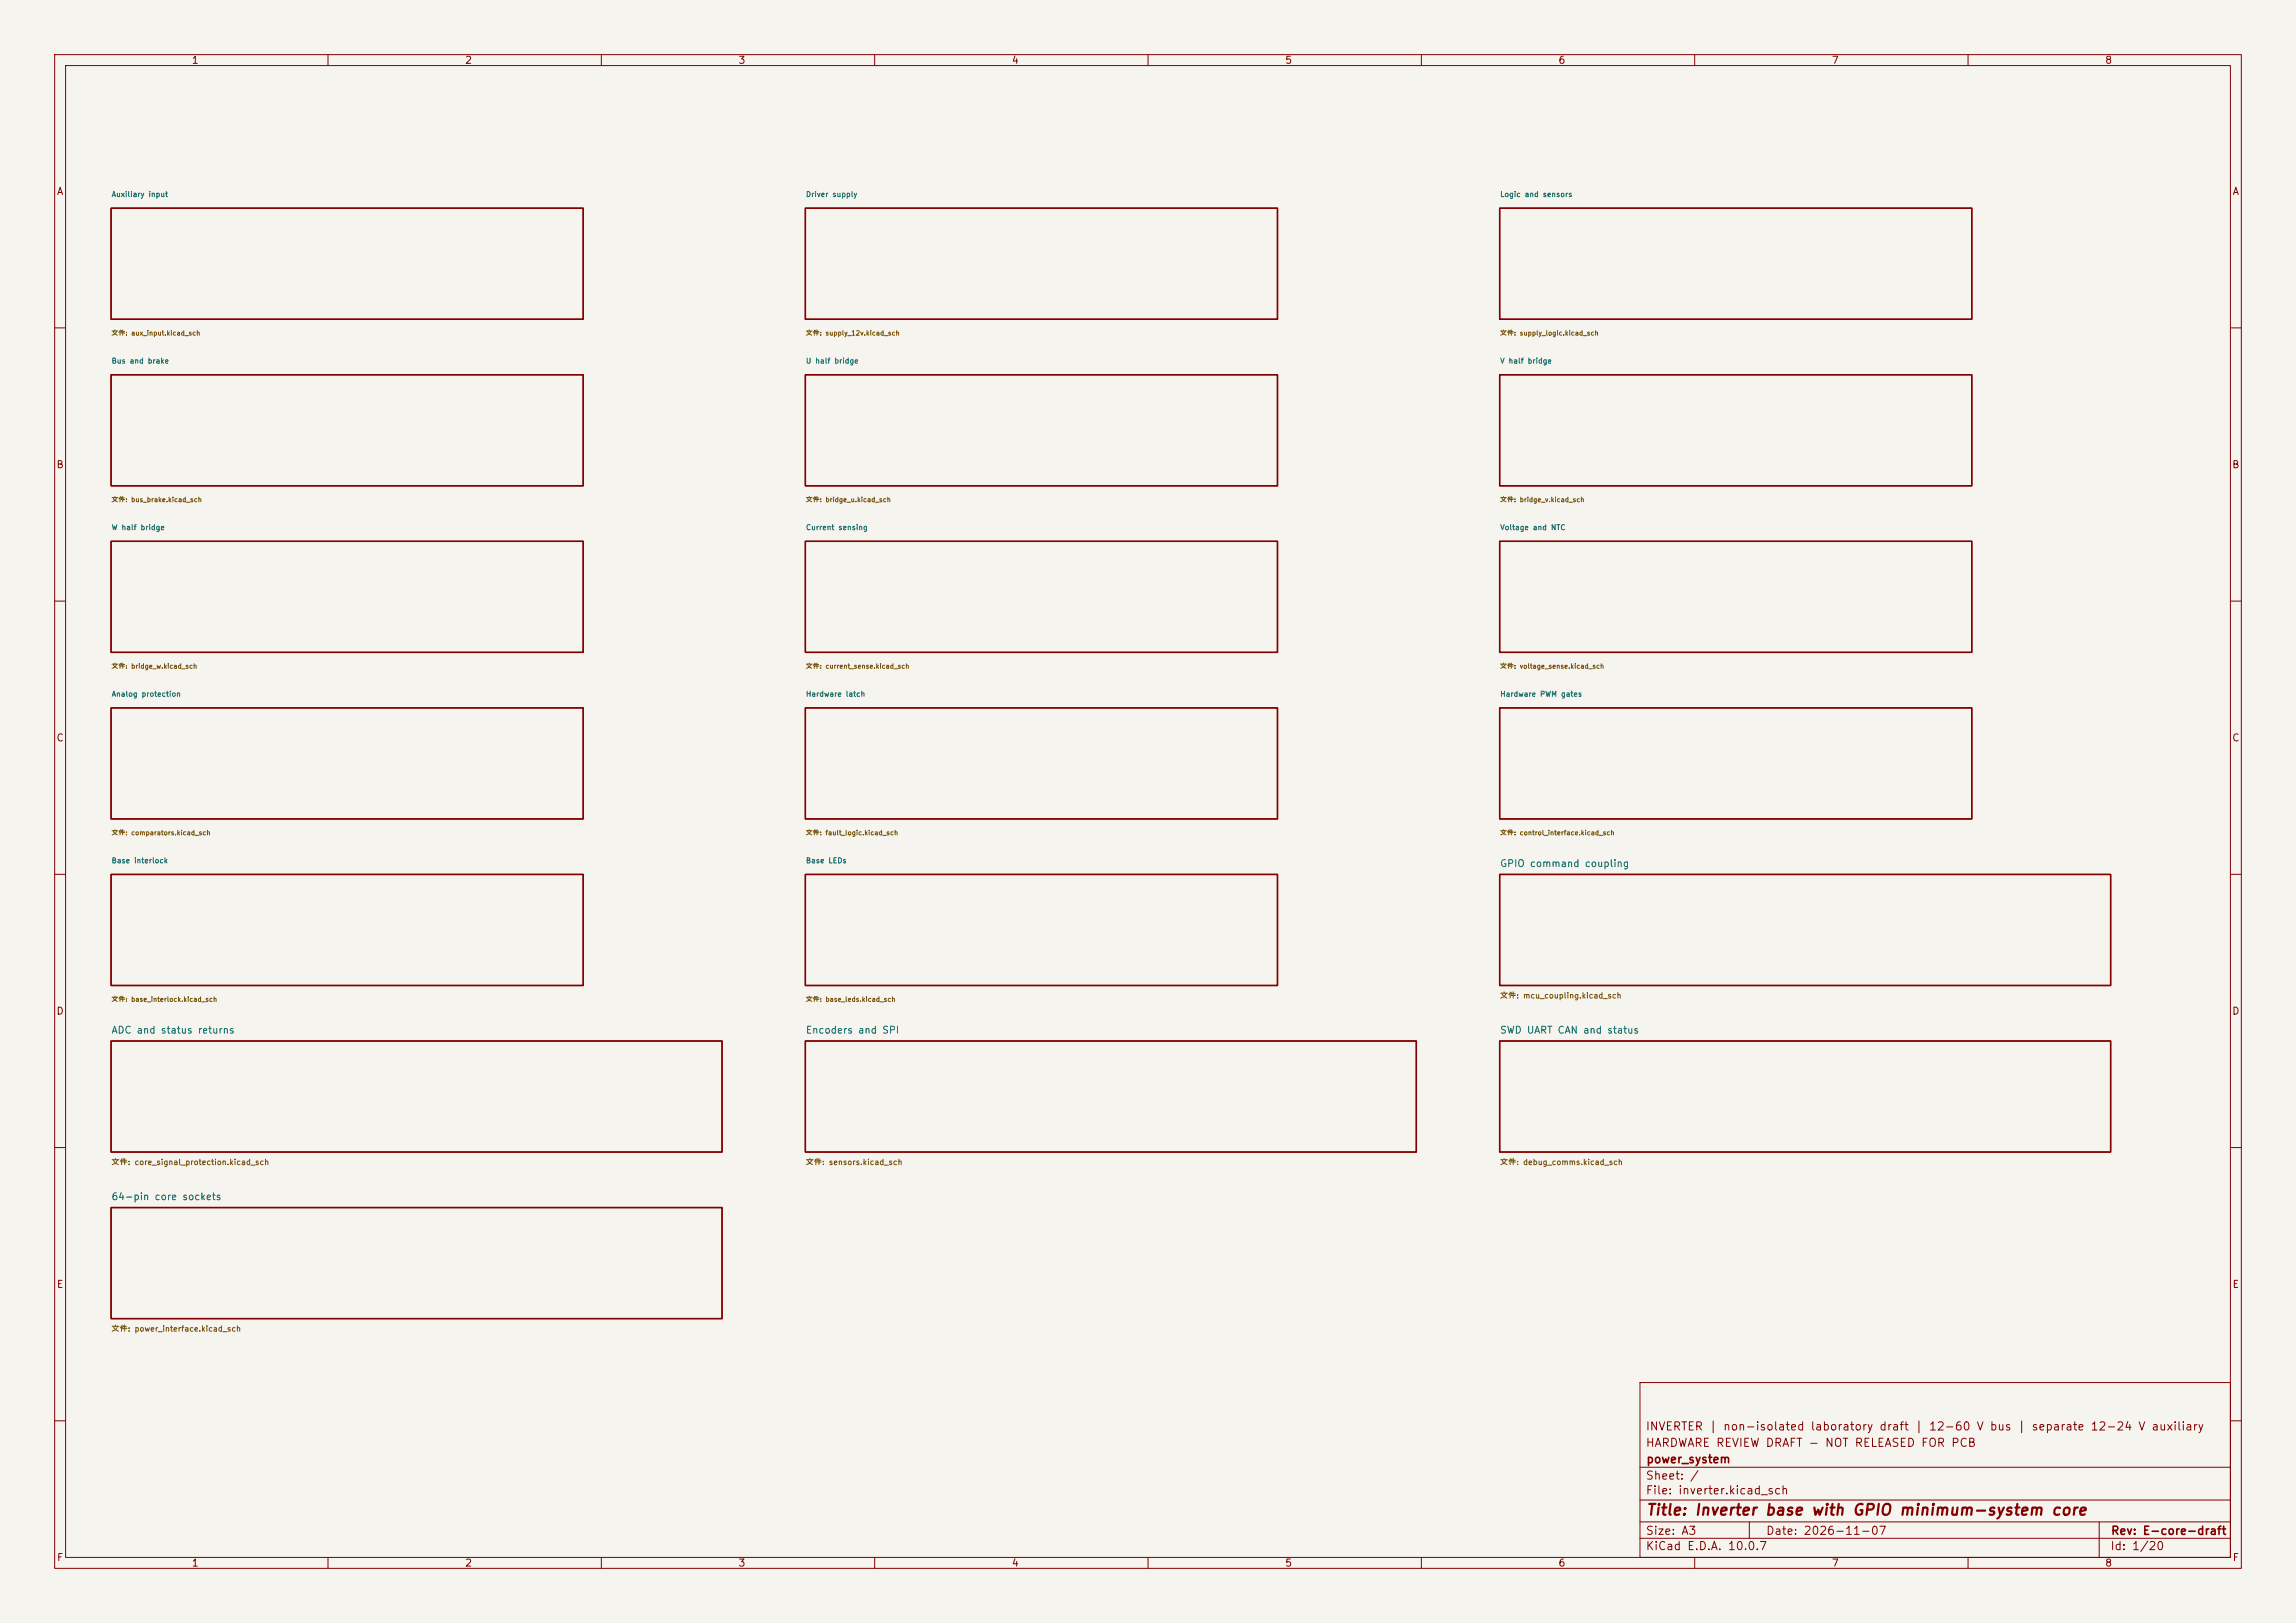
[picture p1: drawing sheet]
<svg xmlns="http://www.w3.org/2000/svg" width="420mm" height="297mm" viewBox="0 0 420 297" stroke-linecap="round" stroke-linejoin="round" font-family="sans-serif">
<defs><g id="words">
<text font-size="2" fill="#840000" x="301" y="277.8">Title: Inverter base with GPIO minimum-system core</text>
<g font-size="1.5" fill="#840000">
<text x="300.9" y="262.1">INVERTER | non-isolated laboratory draft | 12-60 V bus | separate 12-24 V auxiliary</text>
<text x="300.9" y="265.1">HARDWARE REVIEW DRAFT - NOT RELEASED FOR PCB</text>
<text x="301" y="268.1">power_system</text>
<text x="300.9" y="273.8">File: inverter.kicad_sch</text>
<text x="300.9" y="271.1">Sheet: /</text>
<text x="300.9" y="281.2">Size: A3</text>
<text x="322.9" y="281.2">Date: 2026-11-07</text>
<text x="386" y="281.2">Rev: E-core-draft</text>
<text x="300.9" y="284">KiCad E.D.A. 10.0.7</text>
<text x="385.9" y="284">Id: 1/20</text>
</g>
<g font-size="1.3" fill="#840000">
<text x="35" y="12">1</text>
<text x="85" y="12">2</text>
<text x="135" y="12">3</text>
<text x="185" y="12">4</text>
<text x="235" y="12">5</text>
<text x="285" y="12">6</text>
<text x="335" y="12">7</text>
<text x="385" y="12">8</text>
<text x="10.3" y="36">A</text>
<text x="408.3" y="36">A</text>
<text x="10.2" y="86">B</text>
<text x="408.2" y="86">B</text>
<text x="10.2" y="136">C</text>
<text x="408.2" y="136">C</text>
<text x="10.2" y="186">D</text>
<text x="408.2" y="186">D</text>
<text x="10.3" y="236">E</text>
<text x="408.3" y="236">E</text>
<text x="10.3" y="286">F</text>
<text x="35" y="287">1</text>
<text x="85" y="287">2</text>
<text x="135" y="287">3</text>
<text x="185" y="287">4</text>
<text x="235" y="287">5</text>
<text x="285" y="287">6</text>
<text x="335" y="287">7</text>
<text x="385" y="287">8</text>
<text x="408.3" y="286">F</text>
</g>
<g font-size="1.3" fill="#006464">
<text x="274.3" y="159">GPIO command coupling</text>
<text x="20.3" y="189.5">ADC and status returns</text>
<text x="147.3" y="189.5">Encoders and SPI</text>
<text x="274.3" y="189.5">SWD UART CAN and status</text>
<text x="20.3" y="219.9">64-pin core sockets</text>
</g>
<g font-size="1" fill="#006464">
<text x="20.3" y="36.3">Auxiliary input</text>
<text x="147.3" y="36.3">Driver supply</text>
<text x="274.3" y="36.3">Logic and sensors</text>
<text x="20.3" y="66.8">Bus and brake</text>
<text x="147.3" y="66.8">U half bridge</text>
<text x="274.3" y="66.8">V half bridge</text>
<text x="20.3" y="97.2">W half bridge</text>
<text x="147.3" y="97.2">Current sensing</text>
<text x="274.3" y="97.2">Voltage and NTC</text>
<text x="20.3" y="127.7">Analog protection</text>
<text x="147.3" y="127.7">Hardware latch</text>
<text x="274.3" y="127.7">Hardware PWM gates</text>
<text x="20.3" y="158.2">Base interlock</text>
<text x="147.3" y="158.2">Base LEDs</text>
</g>
<g font-size="1" fill="#725600">
<text x="274.3" y="183">文件: mcu_coupling.kicad_sch</text>
<text x="20.3" y="213.4">文件: core_signal_protection.kicad_sch</text>
<text x="147.3" y="213.4">文件: sensors.kicad_sch</text>
<text x="274.3" y="213.4">文件: debug_comms.kicad_sch</text>
<text x="20.3" y="243.9">文件: power_interface.kicad_sch</text>
</g>
<g font-size=".9" fill="#725600">
<text x="20.3" y="61.6">文件: aux_input.kicad_sch</text>
<text x="147.3" y="61.6">文件: supply_12v.kicad_sch</text>
<text x="274.3" y="61.6">文件: supply_logic.kicad_sch</text>
<text x="20.3" y="92.1">文件: bus_brake.kicad_sch</text>
<text x="147.3" y="92.1">文件: bridge_u.kicad_sch</text>
<text x="274.3" y="92.1">文件: bridge_v.kicad_sch</text>
<text x="20.3" y="122.6">文件: bridge_w.kicad_sch</text>
<text x="147.3" y="122.6">文件: current_sense.kicad_sch</text>
<text x="274.3" y="122.6">文件: voltage_sense.kicad_sch</text>
<text x="20.3" y="153">文件: comparators.kicad_sch</text>
<text x="147.3" y="153">文件: fault_logic.kicad_sch</text>
<text x="274.3" y="153">文件: control_interface.kicad_sch</text>
<text x="20.3" y="183.5">文件: base_interlock.kicad_sch</text>
<text x="147.3" y="183.5">文件: base_leds.kicad_sch</text>
</g>
</g></defs>
<path d="M0 0h420v297h-420z" fill="#f5f4ef" stroke="#f5f4ef" stroke-width=".18"/>
<g fill="none" stroke="#840000" stroke-width=".18">
<path d="M10 10h400v277h-400zM12 12h396v273h-396zM60 10v2M110 10v2M160 10v2M210 10v2M260 10v2M310 10v2M360 10v2M10 60h2M408 60h2M10 110h2"/>
<path d="M408 110h2M10 160h2M408 160h2M10 210h2M408 210h2M300 253h108v32h-108zM10 260h2M300 278.5h108M300 274.5h108M300 268.5h108M320 278.5v3M384 278.5v6.5"/>
<path d="M408 260h2M60 285v2M110 285v2M160 285v2M210 285v2M260 285v2M300 281.5h108M310 285v2M360 285v2"/>
</g>
<g fill="none" stroke="#840000" stroke-width=".25">
<path d="M20.3 38.1h86.4v20.3h-86.4zM147.3 38.1h86.4v20.3h-86.4zM274.3 38.1h86.4v20.3h-86.4zM20.3 68.6h86.4v20.3h-86.4zM147.3 68.6h86.4v20.3h-86.4zM274.3 68.6h86.4v20.3h-86.4zM20.3 99.1h86.4v20.3h-86.4zM147.3 99.1h86.4v20.3h-86.4zM274.3 99.1h86.4v20.3h-86.4zM20.3 129.5h86.4v20.4h-86.4zM147.3 129.5h86.4v20.4h-86.4zM274.3 129.5h86.4v20.4h-86.4z"/>
<path d="M20.3 160h86.4v20.3h-86.4zM147.3 160h86.4v20.3h-86.4zM274.3 160h111.8v20.3h-111.8zM20.3 190.5h111.8v20.3h-111.8zM147.3 190.5h111.8v20.3h-111.8zM274.3 190.5h111.8v20.3h-111.8zM20.3 221h111.8v20.3h-111.8z"/>
</g>
<use href="#words"/>
</svg>
